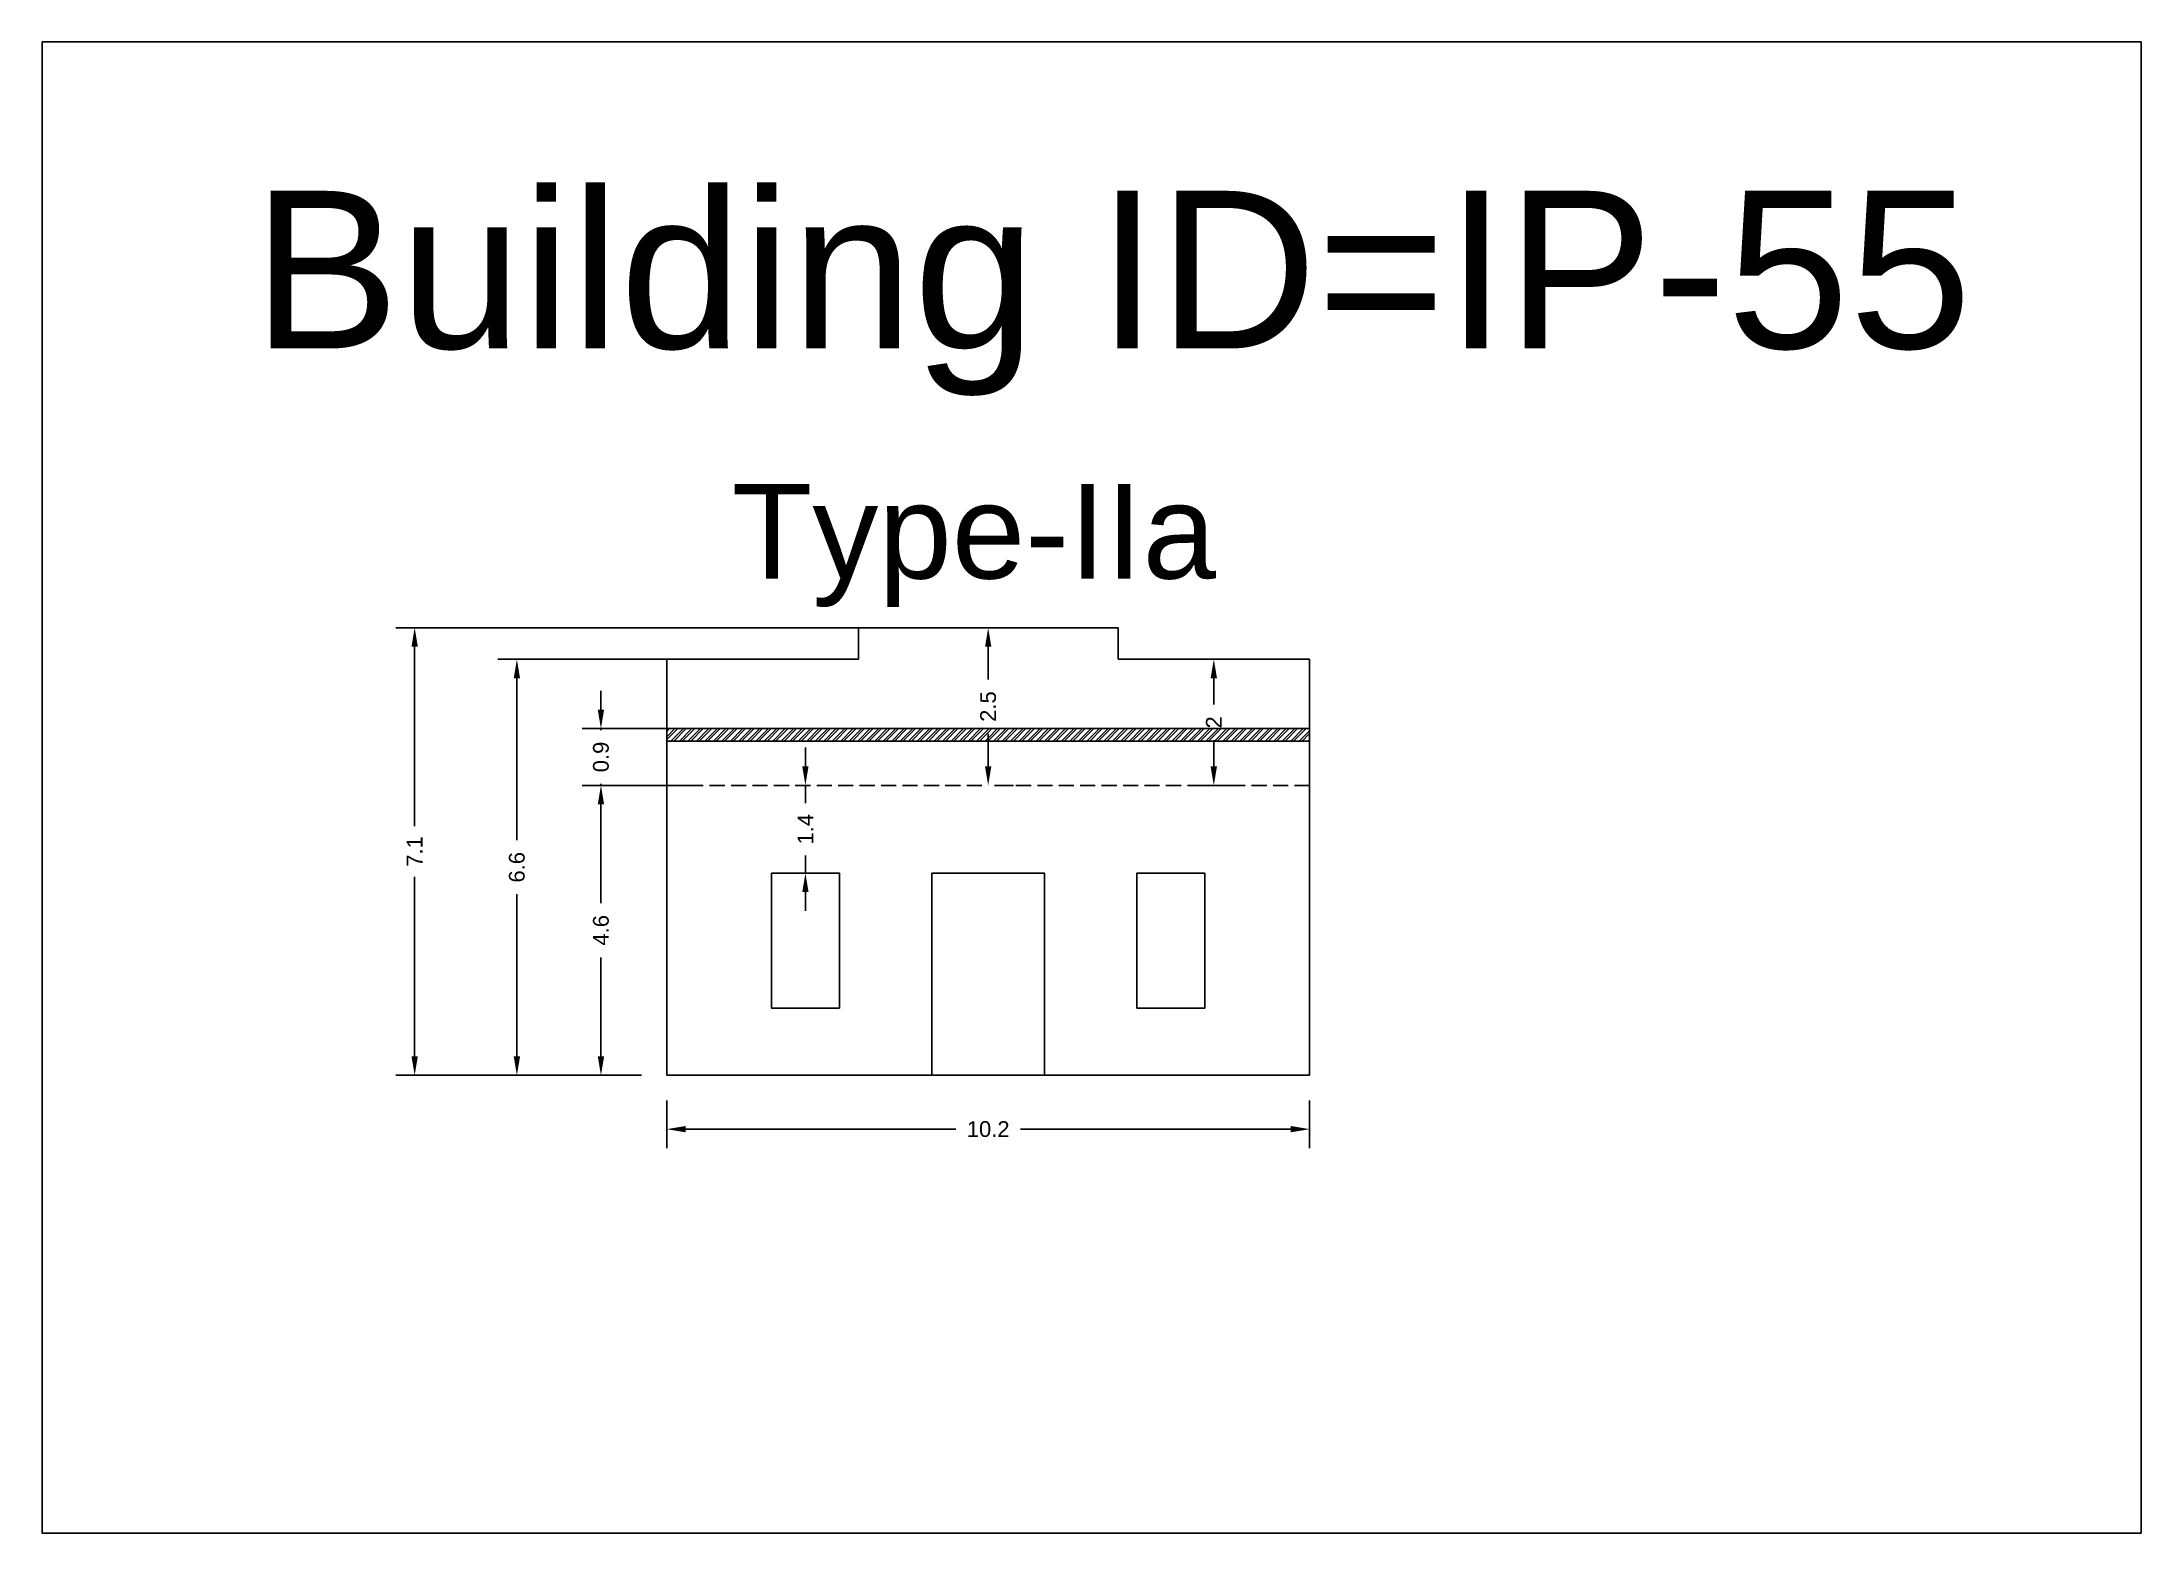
# Model space of a CAD drawing. Header units: metres. Extents: x 3416658 to 3417184, y -6712896 to -6712690.
# Drawn here: x 3416871.17 to 3416904.47, y -6712895.84 to -6712872.18 of the extents above; entities that cross this region are included whole.
import ezdxf

# ---------------------------------------------------------------- set-up
doc = ezdxf.new("R2010")
doc.units = ezdxf.units.M
doc.linetypes.add('ACAD_ISO02W100', pattern=[15, 12, -3])
doc.layers.add('Dotted', color=7, linetype='ACAD_ISO02W100', plot=False)
doc.styles.get("Standard").update_dxf_attribs({"font": 'arial.ttf'})
doc.dimstyles.new('ISO-25', dxfattribs={"dimtxt": 0.25, "dimasz": 0.3, "dimexe": 0.3, "dimexo": 0.4, "dimgap": 0.2, "dimtad": 0, "dimdec": 1, "dimdsep": 46, "dimtxsty": 'Standard', "dimcen": 2.5, "dimadec": 0, "dimazin": 0, "dimtfac": 1, "dimtdec": 1, "dimtmove": 0, "dimatfit": 3, "dimfxl": 1, "dimarcsym": 0})
pattern_1 = [(45, (-12.51246, 26.99843), (-0.067351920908, 0.067351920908), []), (45, (-12.46756, 26.99843), (-0.067351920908, 0.067351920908), [])]

# ---------------------------------------------------------------- blocks, each defined once
blk = doc.blocks.new('*D489')
at = {"color": 0, "lineweight": -2, "transparency": 16777216}
for p, q in [((3416880.681, -6712883.977), (3416879.737, -6712883.977)), ((3416880.037, -6712884.277), (3416880.037, -6712885.844)), ((3416880.037, -6712888.277), (3416880.037, -6712886.71)), ((3416880.681, -6712888.577), (3416879.737, -6712888.577))]:
    blk.add_line(p, q, dxfattribs=at)
at = {"color": 0, "transparency": 16777216}
for points in [[(3416879.987, -6712884.277), (3416880.087, -6712884.277), (3416880.037, -6712883.977)], [(3416879.987, -6712888.277), (3416880.087, -6712888.277), (3416880.037, -6712888.577)]]:
    blk.add_solid(points, dxfattribs=at)
at = {"layer": 'Defpoints', "color": 0, "transparency": 16777216}
for p in [(3416880.037, -6712883.977), (3416881.081, -6712883.977), (3416881.081, -6712888.577)]:
    blk.add_point(p, dxfattribs=at)
at = {"color": 0, "transparency": 16777216, "insert": (3416880.037, -6712886.277), "char_height": 0.25, "attachment_point": 5, "rotation": 90}
blk.add_mtext('4.6', dxfattribs=at)
blk = doc.blocks.new('*D490')
at = {"color": 0, "lineweight": -2, "transparency": 16777216}
for p, q in [((3416881.629, -6712881.977), (3416878.403, -6712881.977)), ((3416878.703, -6712882.277), (3416878.703, -6712884.849)), ((3416878.703, -6712888.277), (3416878.703, -6712885.705)), ((3416880.681, -6712888.577), (3416878.403, -6712888.577))]:
    blk.add_line(p, q, dxfattribs=at)
at = {"color": 0, "transparency": 16777216}
for points in [[(3416878.653, -6712882.277), (3416878.753, -6712882.277), (3416878.703, -6712881.977)], [(3416878.653, -6712888.277), (3416878.753, -6712888.277), (3416878.703, -6712888.577)]]:
    blk.add_solid(points, dxfattribs=at)
at = {"layer": 'Defpoints', "color": 0, "transparency": 16777216}
for p in [(3416878.703, -6712881.977), (3416882.029, -6712881.977), (3416881.081, -6712888.577)]:
    blk.add_point(p, dxfattribs=at)
at = {"color": 0, "transparency": 16777216, "insert": (3416878.703, -6712885.277), "char_height": 0.25, "attachment_point": 5, "rotation": 90}
blk.add_mtext('6.6', dxfattribs=at)
blk = doc.blocks.new('*D491')
at = {"color": 0, "lineweight": -2, "transparency": 16777216}
for p, q in [((3416885.781, -6712881.477), (3416876.781, -6712881.477)), ((3416877.081, -6712881.777), (3416877.081, -6712884.625)), ((3416877.081, -6712888.277), (3416877.081, -6712885.429)), ((3416880.681, -6712888.577), (3416876.781, -6712888.577))]:
    blk.add_line(p, q, dxfattribs=at)
at = {"color": 0, "transparency": 16777216}
for points in [[(3416877.031, -6712881.777), (3416877.131, -6712881.777), (3416877.081, -6712881.477)], [(3416877.031, -6712888.277), (3416877.131, -6712888.277), (3416877.081, -6712888.577)]]:
    blk.add_solid(points, dxfattribs=at)
at = {"layer": 'Defpoints', "color": 0, "transparency": 16777216}
for p in [(3416877.081, -6712881.477), (3416886.181, -6712881.477), (3416881.081, -6712888.577)]:
    blk.add_point(p, dxfattribs=at)
at = {"color": 0, "transparency": 16777216, "insert": (3416877.081, -6712885.027), "char_height": 0.25, "attachment_point": 5, "rotation": 90}
blk.add_mtext('7.1', dxfattribs=at)
blk = doc.blocks.new('*D492')
at = {"color": 0, "lineweight": -2, "transparency": 16777216}
for p, q in [((3416883.281, -6712883.677), (3416883.281, -6712883.377)), ((3416883.281, -6712883.977), (3416883.281, -6712884.258)), ((3416883.681, -6712883.977), (3416883.581, -6712883.977)), ((3416883.281, -6712885.369), (3416883.281, -6712885.088)), ((3416883.681, -6712885.369), (3416883.581, -6712885.369)), ((3416883.281, -6712885.669), (3416883.281, -6712885.969))]:
    blk.add_line(p, q, dxfattribs=at)
at = {"color": 0, "transparency": 16777216}
for points in [[(3416883.231, -6712883.677), (3416883.331, -6712883.677), (3416883.281, -6712883.977)], [(3416883.231, -6712885.669), (3416883.331, -6712885.669), (3416883.281, -6712885.369)]]:
    blk.add_solid(points, dxfattribs=at)
at = {"layer": 'Defpoints', "color": 0, "transparency": 16777216}
for p in [(3416883.281, -6712883.977), (3416883.281, -6712883.977), (3416883.281, -6712885.369)]:
    blk.add_point(p, dxfattribs=at)
at = {"color": 0, "transparency": 16777216, "insert": (3416883.281, -6712884.673), "char_height": 0.25, "attachment_point": 5, "rotation": 90}
blk.add_mtext('1.4', dxfattribs=at)
blk = doc.blocks.new('*D493')
at = {"color": 0, "lineweight": -2, "transparency": 16777216}
for p, q in [((3416880.037, -6712882.777), (3416880.037, -6712882.477)), ((3416881.446, -6712883.077), (3416879.737, -6712883.077)), ((3416880.037, -6712883.077), (3416880.037, -6712883.099)), ((3416881.446, -6712883.977), (3416879.737, -6712883.977)), ((3416880.037, -6712883.977), (3416880.037, -6712883.955)), ((3416880.037, -6712884.277), (3416880.037, -6712884.577))]:
    blk.add_line(p, q, dxfattribs=at)
at = {"color": 0, "transparency": 16777216}
for points in [[(3416879.987, -6712882.777), (3416880.087, -6712882.777), (3416880.037, -6712883.077)], [(3416879.987, -6712884.277), (3416880.087, -6712884.277), (3416880.037, -6712883.977)]]:
    blk.add_solid(points, dxfattribs=at)
at = {"layer": 'Defpoints', "color": 0, "transparency": 16777216}
for p in [(3416880.037, -6712883.077), (3416881.846, -6712883.077), (3416881.846, -6712883.977)]:
    blk.add_point(p, dxfattribs=at)
at = {"color": 0, "transparency": 16777216, "insert": (3416880.037, -6712883.527), "char_height": 0.25, "attachment_point": 5, "rotation": 90}
blk.add_mtext('0.9', dxfattribs=at)
blk = doc.blocks.new('*D494')
at = {"color": 0, "lineweight": -2, "transparency": 16777216}
for p, q in [((3416881.081, -6712888.977), (3416881.081, -6712889.732)), ((3416891.281, -6712888.977), (3416891.281, -6712889.732)), ((3416881.381, -6712889.432), (3416885.669, -6712889.432)), ((3416890.981, -6712889.432), (3416886.693, -6712889.432))]:
    blk.add_line(p, q, dxfattribs=at)
at = {"color": 0, "transparency": 16777216}
for points in [[(3416881.381, -6712889.382), (3416881.381, -6712889.482), (3416881.081, -6712889.432)], [(3416890.981, -6712889.382), (3416890.981, -6712889.482), (3416891.281, -6712889.432)]]:
    blk.add_solid(points, dxfattribs=at)
at = {"layer": 'Defpoints', "color": 0, "transparency": 16777216}
for p in [(3416881.081, -6712888.577), (3416891.281, -6712888.577), (3416891.281, -6712889.432)]:
    blk.add_point(p, dxfattribs=at)
at = {"color": 0, "transparency": 16777216, "insert": (3416886.181, -6712889.432), "char_height": 0.25, "attachment_point": 5}
blk.add_mtext('10.2', dxfattribs=at)
blk = doc.blocks.new('*D495')
at = {"color": 0, "lineweight": -2, "transparency": 16777216}
for p, q in [((3416890.042, -6712881.977), (3416889.461, -6712881.977)), ((3416889.761, -6712882.277), (3416889.761, -6712882.694)), ((3416889.761, -6712883.677), (3416889.761, -6712883.26)), ((3416890.042, -6712883.977), (3416889.461, -6712883.977))]:
    blk.add_line(p, q, dxfattribs=at)
at = {"color": 0, "transparency": 16777216}
for points in [[(3416889.711, -6712882.277), (3416889.811, -6712882.277), (3416889.761, -6712881.977)], [(3416889.711, -6712883.677), (3416889.811, -6712883.677), (3416889.761, -6712883.977)]]:
    blk.add_solid(points, dxfattribs=at)
at = {"layer": 'Defpoints', "color": 0, "transparency": 16777216}
for p in [(3416889.761, -6712881.977), (3416890.442, -6712881.977), (3416890.442, -6712883.977)]:
    blk.add_point(p, dxfattribs=at)
at = {"color": 0, "transparency": 16777216, "insert": (3416889.761, -6712882.977), "char_height": 0.25, "attachment_point": 5, "rotation": 90}
blk.add_mtext('2', dxfattribs=at)
blk = doc.blocks.new('*D496')
at = {"color": 0, "lineweight": -2, "transparency": 16777216}
for p, q in [((3416886.581, -6712881.477), (3416886.481, -6712881.477)), ((3416886.181, -6712881.777), (3416886.181, -6712882.296)), ((3416886.181, -6712883.677), (3416886.181, -6712883.158)), ((3416886.581, -6712883.977), (3416886.481, -6712883.977))]:
    blk.add_line(p, q, dxfattribs=at)
at = {"color": 0, "transparency": 16777216}
for points in [[(3416886.131, -6712881.777), (3416886.231, -6712881.777), (3416886.181, -6712881.477)], [(3416886.131, -6712883.677), (3416886.231, -6712883.677), (3416886.181, -6712883.977)]]:
    blk.add_solid(points, dxfattribs=at)
at = {"layer": 'Defpoints', "color": 0, "transparency": 16777216}
for p in [(3416886.181, -6712881.477), (3416886.181, -6712881.477), (3416886.181, -6712883.977)]:
    blk.add_point(p, dxfattribs=at)
at = {"color": 0, "transparency": 16777216, "insert": (3416886.181, -6712882.727), "char_height": 0.25, "attachment_point": 5, "rotation": 90}
blk.add_mtext('2.5', dxfattribs=at)

msp = doc.modelspace()

# ---------------------------------------------------------------- hatches: boundary and pattern name
h = msp.add_hatch()
h.set_pattern_fill('ANSI32', color=256, scale=0.01)
h.set_pattern_definition(pattern_1)
h.paths.add_polyline_path([(3416886.181, -6712883.077), (3416881.081, -6712883.077), (3416881.081, -6712883.277), (3416886.181, -6712883.277)])
h = msp.add_hatch()
h.set_pattern_fill('ANSI32', color=256, scale=0.01)
h.set_pattern_definition(pattern_1)
h.paths.add_polyline_path([(3416886.181, -6712883.077), (3416891.281, -6712883.077), (3416891.281, -6712883.277), (3416886.181, -6712883.277)])

# ---------------------------------------------------------------- linework, layer by layer
for points in [[(3416871.168, -6712872.183), (3416904.473, -6712872.183), (3416904.473, -6712895.839), (3416871.168, -6712895.839)], [(3416882.741, -6712885.369), (3416883.821, -6712885.369), (3416883.821, -6712887.512), (3416882.741, -6712887.512)], [(3416885.289, -6712885.369), (3416887.073, -6712885.369), (3416887.073, -6712888.577), (3416885.289, -6712888.577)], [(3416889.621, -6712885.369), (3416888.541, -6712885.369), (3416888.541, -6712887.512), (3416889.621, -6712887.512)]]:
    msp.add_lwpolyline(points, close=True)
for points in [[(3416884.121, -6712881.477), (3416886.181, -6712881.477)], [(3416884.121, -6712881.977), (3416884.121, -6712881.477)], [(3416888.241, -6712881.477), (3416886.181, -6712881.477)], [(3416888.241, -6712881.977), (3416888.241, -6712881.477)], [(3416881.081, -6712888.577), (3416881.081, -6712881.977)], [(3416881.081, -6712881.977), (3416884.121, -6712881.977)], [(3416891.281, -6712881.977), (3416888.241, -6712881.977)], [(3416891.281, -6712888.577), (3416891.281, -6712881.977)], [(3416881.081, -6712883.077), (3416886.181, -6712883.077)], [(3416891.281, -6712883.077), (3416886.181, -6712883.077)], [(3416881.081, -6712883.277), (3416886.181, -6712883.277)], [(3416891.281, -6712883.277), (3416886.181, -6712883.277)], [(3416881.081, -6712888.577), (3416886.181, -6712888.577)], [(3416891.281, -6712888.577), (3416886.181, -6712888.577)]]:
    msp.add_lwpolyline(points)
at = {"layer": 'Dotted', "ltscale": 0.02}
for points in [[(3416881.081, -6712883.977), (3416886.181, -6712883.977)], [(3416891.281, -6712883.977), (3416886.181, -6712883.977)]]:
    msp.add_lwpolyline(points, dxfattribs=at)

# ---------------------------------------------------------------- texts
at = {"attachment_point": 1}
for s, insert, char_height in [('Building ID=IP-55', (3416874.512, -6712874.544), 2.5), ('Type-IIa  ', (3416882.111, -6712879.196), 1.5)]:
    msp.add_mtext_dynamic_manual_height_columns(s, width=67.86454, gutter_width=12.5, heights=[0.517], dxfattribs=dict(at, insert=insert, char_height=char_height))

# ---------------------------------------------------------------- dimensions: what is measured, and where the dimension line sits
for base, p1, p2, picture, middle in [((3416877.081, -6712881.477), (3416881.081, -6712888.577), (3416886.181, -6712881.477), '*D491', (3416877.081, -6712885.027)), ((3416886.181, -6712881.477), (3416886.181, -6712883.977), (3416886.181, -6712881.477), '*D496', (3416886.181, -6712882.727)), ((3416878.703, -6712881.977), (3416881.081, -6712888.577), (3416882.029, -6712881.977), '*D490', (3416878.703, -6712885.277)), ((3416889.761, -6712881.977), (3416890.442, -6712883.977), (3416890.442, -6712881.977), '*D495', (3416889.761, -6712882.977)), ((3416880.037, -6712883.077), (3416881.846, -6712883.977), (3416881.846, -6712883.077), '*D493', (3416880.037, -6712883.527)), ((3416880.037, -6712883.977), (3416881.081, -6712888.577), (3416881.081, -6712883.977), '*D489', (3416880.037, -6712886.277))]:
    dim = msp.add_linear_dim(base=base, p1=p1, p2=p2, angle=90, dimstyle='ISO-25')
    dim.commit()
    dim.dimension.update_dxf_attribs({"geometry": picture, "text_midpoint": middle})
dim = msp.add_linear_dim(base=(3416883.281, -6712883.977), p1=(3416883.281, -6712885.369), p2=(3416883.281, -6712883.977), angle=90, dimstyle='ISO-25')
dim.commit()
dim.dimension.update_dxf_attribs({"geometry": '*D492', "text_midpoint": (3416883.281, -6712884.673), "dimtype": 160})
dim = msp.add_linear_dim(base=(3416891.281, -6712889.432), p1=(3416881.081, -6712888.577), p2=(3416891.281, -6712888.577), dimstyle='ISO-25')
dim.commit()
dim.dimension.update_dxf_attribs({"geometry": '*D494', "text_midpoint": (3416886.181, -6712889.432)})

doc.saveas('drawing.dxf')
